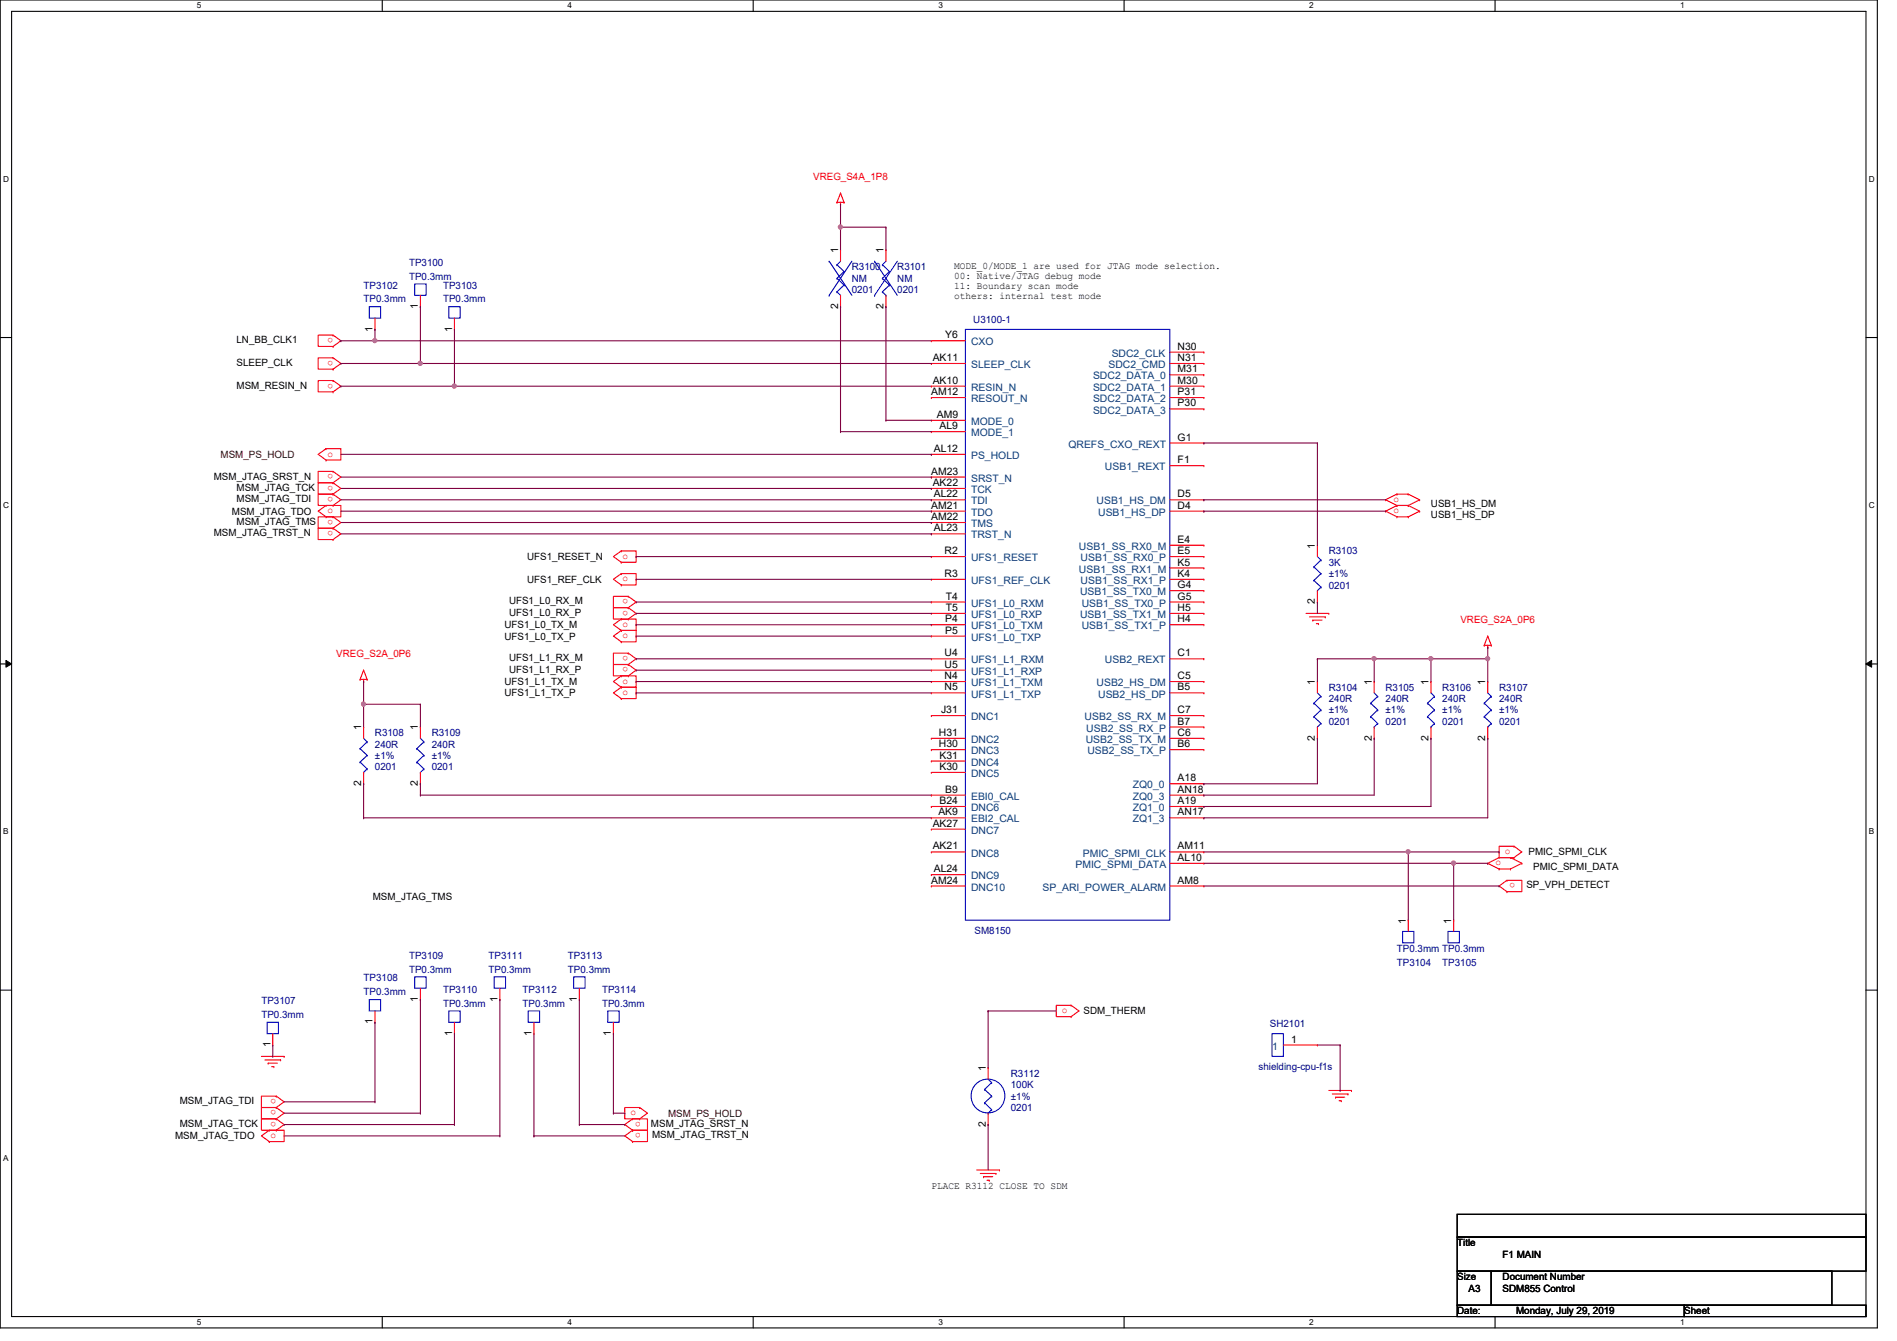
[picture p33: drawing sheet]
<svg xmlns="http://www.w3.org/2000/svg" width="297mm" height="210mm" viewBox="0 0 297 210" stroke-linecap="round" stroke-linejoin="round" font-family="sans-serif">
<defs><g id="words">
<g font-size="1.6" fill="#f00">
<text x="127.3" y="28.1">VREG_S4A_1P8</text>
<text x="52.2" y="52.9" transform="rotate(180 52.2 52.9)">o</text>
<text x="52.2" y="56.5" transform="rotate(180 52.2 56.5)">o</text>
<text x="52.2" y="60" transform="rotate(180 52.2 60)">o</text>
<text x="51.3" y="71.5">o</text>
<text x="52.2" y="74.3" transform="rotate(180 52.2 74.3)">o</text>
<text x="52.2" y="76" transform="rotate(180 52.2 76)">o</text>
<text x="52.2" y="77.8" transform="rotate(180 52.2 77.8)">o</text>
<text x="51.3" y="80.3">o</text>
<text x="52.2" y="81.4" transform="rotate(180 52.2 81.4)">o</text>
<text x="52.2" y="83.1" transform="rotate(180 52.2 83.1)">o</text>
<text x="218.2" y="78.6">o</text>
<text x="218.2" y="80.3">o</text>
<text x="97.5" y="87.5">o</text>
<text x="97.5" y="91">o</text>
<text x="98.4" y="93.8" transform="rotate(180 98.4 93.8)">o</text>
<text x="98.4" y="95.6" transform="rotate(180 98.4 95.6)">o</text>
<text x="97.5" y="98.1">o</text>
<text x="97.5" y="99.9">o</text>
<text x="228.7" y="97.5">VREG_S2A_0P6</text>
<text x="52.7" y="102.8">VREG_S2A_0P6</text>
<text x="97.5" y="107">o</text>
<text x="98.4" y="102.7" transform="rotate(180 98.4 102.7)">o</text>
<text x="98.4" y="104.5" transform="rotate(180 98.4 104.5)">o</text>
<text x="97.5" y="108.8">o</text>
<text x="234.2" y="135.5">o</text>
<text x="235.6" y="133.7">o</text>
<text x="237.2" y="138.3" transform="rotate(180 237.2 138.3)">o</text>
<text x="166.3" y="158.6">o</text>
<text x="43.3" y="172" transform="rotate(180 43.3 172)">o</text>
<text x="43.3" y="173.8" transform="rotate(180 43.3 173.8)">o</text>
<text x="42.4" y="178.1">o</text>
<text x="43.3" y="175.6" transform="rotate(180 43.3 175.6)">o</text>
<text x="98.7" y="174.6">o</text>
<text x="100.3" y="175.6" transform="rotate(180 100.3 175.6)">o</text>
<text x="100.3" y="177.4" transform="rotate(180 100.3 177.4)">o</text>
</g>
<g font-size="1.6" fill="#00007f">
<text x="64" y="41.6">TP3100</text>
<text x="56.9" y="45.2">TP3102</text>
<text x="56.9" y="47.3">TP0.3mm</text>
<text x="64" y="43.8">TP0.3mm</text>
<text x="69.4" y="45.2">TP3103</text>
<text x="69.4" y="47.3">TP0.3mm</text>
<text x="133.4" y="42.3">R3100</text>
<text x="133.4" y="44.1">NM</text>
<text x="133.4" y="45.9">0201</text>
<text x="140.5" y="42.3">R3101</text>
<text x="140.5" y="44.1">NM</text>
<text x="140.5" y="45.9">0201</text>
<text x="152.4" y="50.5">U3100-1</text>
<text x="208.1" y="86.8">R3103</text>
<text x="208.1" y="88.6">3K</text>
<text x="208.1" y="90.3">±1%</text>
<text x="208.1" y="92.1">0201</text>
<text x="208.1" y="108.1">R3104</text>
<text x="208.1" y="109.9">240R</text>
<text x="208.1" y="111.7">±1%</text>
<text x="208.1" y="113.5">0201</text>
<text x="217" y="108.1">R3105</text>
<text x="217" y="109.9">240R</text>
<text x="217" y="111.7">±1%</text>
<text x="217" y="113.5">0201</text>
<text x="225.8" y="108.1">R3106</text>
<text x="225.8" y="109.9">240R</text>
<text x="225.8" y="111.7">±1%</text>
<text x="225.8" y="113.5">0201</text>
<text x="234.7" y="108.1">R3107</text>
<text x="234.7" y="109.9">240R</text>
<text x="234.7" y="111.7">±1%</text>
<text x="234.7" y="113.5">0201</text>
<text x="58.7" y="115.2">R3108</text>
<text x="58.7" y="117">240R</text>
<text x="58.7" y="118.8">±1%</text>
<text x="67.6" y="115.2">R3109</text>
<text x="67.6" y="117">240R</text>
<text x="67.6" y="118.8">±1%</text>
<text x="58.7" y="120.6">0201</text>
<text x="67.6" y="120.6">0201</text>
<text x="152.6" y="146.2">SM8150</text>
<text x="218.7" y="149">TP0.3mm TP0.3mm</text>
<text x="56.9" y="153.6">TP3108</text>
<text x="56.9" y="155.8">TP0.3mm</text>
<text x="64" y="150.1">TP3109</text>
<text x="64" y="152.2">TP0.3mm</text>
<text x="69.4" y="155.4">TP3110</text>
<text x="76.5" y="150.1">TP3111</text>
<text x="76.5" y="152.2">TP0.3mm</text>
<text x="81.8" y="155.4">TP3112</text>
<text x="88.9" y="150.1">TP3113</text>
<text x="88.9" y="152.2">TP0.3mm</text>
<text x="94.3" y="155.4">TP3114</text>
<text x="218.7" y="151.1">TP3104</text>
<text x="225.8" y="151.1">TP3105</text>
<text x="40.9" y="157.2">TP3107</text>
<text x="40.9" y="159.3">TP0.3mm</text>
<text x="69.4" y="157.6">TP0.3mm</text>
<text x="81.8" y="157.6">TP0.3mm</text>
<text x="94.3" y="157.6">TP0.3mm</text>
<text x="198.8" y="160.7">SH2101</text>
<text x="197.1" y="167.5">shielding-cpu-f1s</text>
<text x="158.3" y="168.6">R3112</text>
<text x="158.3" y="170.3">100K</text>
<text x="158.3" y="172.1">±1%</text>
<text x="158.3" y="173.9">0201</text>
</g>
<g font-size="1.6">
<text x="131.2" y="39.7" transform="rotate(-90 131.2 39.7)">1</text>
<text x="138.3" y="39.7" transform="rotate(-90 138.3 39.7)">1</text>
<text x="149.4" y="42.1">MODE_0/MODE_1 are used for JTAG mode selection.</text>
<text x="149.4" y="43.7">00: Native/JTAG debug mode</text>
<text x="149.4" y="45.3">11: Boundary scan mode</text>
<text x="149.4" y="46.8">others: internal test mode</text>
<text x="37" y="53.7">LN_BB_CLK1</text>
<text x="58.3" y="51.9" transform="rotate(-90 58.3 51.9)">1</text>
<text x="65.4" y="48.3" transform="rotate(-90 65.4 48.3)">1</text>
<text x="70.8" y="51.9" transform="rotate(-90 70.8 51.9)">1</text>
<text x="131.2" y="48.3" transform="rotate(-90 131.2 48.3)">2</text>
<text x="138.3" y="48.3" transform="rotate(-90 138.3 48.3)">2</text>
<text x="148" y="53">Y6</text>
<text x="37" y="57.3">SLEEP_CLK</text>
<text x="146" y="56.5">AK11</text>
<text x="184.4" y="56.5">N31</text>
<text x="184.4" y="58.3">M31</text>
<text x="184.4" y="54.7">N30</text>
<text x="37" y="60.8">MSM_RESIN_N</text>
<text x="145.8" y="61.8">AM12</text>
<text x="146" y="60.1">AK10</text>
<text x="146.7" y="65.4">AM9</text>
<text x="184.4" y="63.6">P30</text>
<text x="184.4" y="61.8">P31</text>
<text x="184.4" y="60.1">M30</text>
<text x="146.2" y="70.7">AL12</text>
<text x="147.1" y="67.2">AL9</text>
<text x="184.4" y="69">G1</text>
<text x="33.5" y="75.1">MSM_JTAG_SRST_N</text>
<text x="37" y="76.8">MSM_JTAG_TCK</text>
<text x="145.8" y="74.3">AM23</text>
<text x="146" y="76.1">AK22</text>
<text x="146.2" y="77.9">AL22</text>
<text x="184.4" y="77.9">D5</text>
<text x="184.4" y="72.5">F1</text>
<text x="33.5" y="83.9">MSM_JTAG_TRST_N</text>
<text x="36.3" y="80.6">MSM_JTAG_TDO</text>
<text x="37" y="78.6">MSM_JTAG_TDI</text>
<text x="37" y="82.2">MSM_JTAG_TMS</text>
<text x="145.8" y="79.6">AM21</text>
<text x="145.8" y="81.4">AM22</text>
<text x="146.2" y="83.2">AL23</text>
<text x="184.4" y="79.6">D4</text>
<text x="224.1" y="79.3">USB1_HS_DM</text>
<text x="224.1" y="81.1">USB1_HS_DP</text>
<text x="82.5" y="87.7">UFS1_RESET_N</text>
<text x="147.9" y="86.7">R2</text>
<text x="184.4" y="86.7">E5</text>
<text x="184.4" y="85">E4</text>
<text x="184.4" y="88.5">K5</text>
<text x="205.9" y="85.9" transform="rotate(-90 205.9 85.9)">1</text>
<text x="79.7" y="94.6">UFS1_L0_RX_M</text>
<text x="82.5" y="91.2">UFS1_REF_CLK</text>
<text x="147.9" y="90.3">R3</text>
<text x="148.1" y="93.9">T4</text>
<text x="148.1" y="95.6">T5</text>
<text x="184.4" y="92.1">G4</text>
<text x="184.4" y="95.6">H5</text>
<text x="184.4" y="90.3">K4</text>
<text x="184.4" y="93.9">G5</text>
<text x="205.9" y="94.6" transform="rotate(-90 205.9 94.6)">2</text>
<text x="79" y="98.3">UFS1_L0_TX_M</text>
<text x="79" y="100.1">UFS1_L0_TX_P</text>
<text x="79.7" y="96.4">UFS1_L0_RX_P</text>
<text x="148" y="97.4">P4</text>
<text x="148" y="99.2">P5</text>
<text x="184.4" y="97.4">H4</text>
<text x="79" y="107.2">UFS1_L1_TX_M</text>
<text x="79.7" y="103.5">UFS1_L1_RX_M</text>
<text x="79.7" y="105.3">UFS1_L1_RX_P</text>
<text x="147.9" y="102.7">U4</text>
<text x="147.9" y="104.5">U5</text>
<text x="147.9" y="106.3">N4</text>
<text x="184.4" y="106.3">C5</text>
<text x="184.4" y="102.7">C1</text>
<text x="205.9" y="107.2" transform="rotate(-90 205.9 107.2)">1</text>
<text x="214.8" y="107.2" transform="rotate(-90 214.8 107.2)">1</text>
<text x="223.7" y="107.2" transform="rotate(-90 223.7 107.2)">1</text>
<text x="232.6" y="107.2" transform="rotate(-90 232.6 107.2)">1</text>
<text x="79" y="109">UFS1_L1_TX_P</text>
<text x="147.4" y="111.6">J31</text>
<text x="147.9" y="108.1">N5</text>
<text x="184.4" y="111.6">C7</text>
<text x="184.4" y="113.4">B7</text>
<text x="184.4" y="108.1">B5</text>
<text x="56.6" y="114.3" transform="rotate(-90 56.6 114.3)">1</text>
<text x="65.4" y="114.3" transform="rotate(-90 65.4 114.3)">1</text>
<text x="147" y="115.2">H31</text>
<text x="147" y="117">H30</text>
<text x="147.1" y="118.7">K31</text>
<text x="184.4" y="117">B6</text>
<text x="184.4" y="115.2">C6</text>
<text x="205.9" y="115.9" transform="rotate(-90 205.9 115.9)">2</text>
<text x="214.8" y="115.9" transform="rotate(-90 214.8 115.9)">2</text>
<text x="223.7" y="115.9" transform="rotate(-90 223.7 115.9)">2</text>
<text x="232.6" y="115.9" transform="rotate(-90 232.6 115.9)">2</text>
<text x="56.6" y="123" transform="rotate(-90 56.6 123)">2</text>
<text x="65.4" y="123" transform="rotate(-90 65.4 123)">2</text>
<text x="147.1" y="120.5">K30</text>
<text x="147.1" y="125.9">B24</text>
<text x="148" y="124.1">B9</text>
<text x="184.4" y="122.3">A18</text>
<text x="184.4" y="124.1">AN18</text>
<text x="184.4" y="125.9">A19</text>
<text x="146" y="129.4">AK27</text>
<text x="146.9" y="127.6">AK9</text>
<text x="184.4" y="127.6">AN17</text>
<text x="146" y="133">AK21</text>
<text x="146.2" y="136.5">AL24</text>
<text x="184.4" y="133">AM11</text>
<text x="184.4" y="134.7">AL10</text>
<text x="239.3" y="133.9">PMIC_SPMI_CLK</text>
<text x="240.1" y="136.2">PMIC_SPMI_DATA</text>
<text x="58.4" y="140.8">MSM_JTAG_TMS</text>
<text x="145.8" y="138.3">AM24</text>
<text x="184.4" y="138.3">AM8</text>
<text x="239" y="139.1">SP_VPH_DETECT</text>
<text x="220.1" y="144.6" transform="rotate(-90 220.1 144.6)">1</text>
<text x="227.2" y="144.6" transform="rotate(-90 227.2 144.6)">1</text>
<text x="58.3" y="160.4" transform="rotate(-90 58.3 160.4)">1</text>
<text x="65.4" y="156.8" transform="rotate(-90 65.4 156.8)">1</text>
<text x="77.9" y="156.8" transform="rotate(-90 77.9 156.8)">1</text>
<text x="90.3" y="156.8" transform="rotate(-90 90.3 156.8)">1</text>
<text x="169.7" y="158.8">SDM_THERM</text>
<text x="42.3" y="163.9" transform="rotate(-90 42.3 163.9)">1</text>
<text x="70.8" y="162.1" transform="rotate(-90 70.8 162.1)">1</text>
<text x="83.2" y="162.1" transform="rotate(-90 83.2 162.1)">1</text>
<text x="95.7" y="162.1" transform="rotate(-90 95.7 162.1)">1</text>
<text x="154.3" y="167.7" transform="rotate(-90 154.3 167.7)">1</text>
<text x="202.2" y="163.2">1</text>
<text x="28.1" y="172.8">MSM_JTAG_TDI</text>
<text x="27.4" y="178.4">MSM_JTAG_TDO</text>
<text x="28.1" y="176.4">MSM_JTAG_TCK</text>
<text x="101.9" y="176.4">MSM_JTAG_SRST_N</text>
<text x="102.1" y="178.2">MSM_JTAG_TRST_N</text>
<text x="154.3" y="176.4" transform="rotate(-90 154.3 176.4)">2</text>
<text x="145.8" y="186.1">PLACE R3112 CLOSE TO SDM</text>
<text x="228.2" y="195.1">Title</text>
<text x="235.3" y="196.8">F1 MAIN</text>
<text x="228.2" y="200.4">Size</text>
<text x="230" y="202.2">A3</text>
<text x="235.3" y="200.4">Document Number</text>
<text x="235.3" y="202.2">SDM855 Control</text>
<text x="228.2" y="205.7">Date:</text>
<text x="237.4" y="205.7">Monday, July 29, 2019</text>
<text x="263.7" y="205.7">Sheet</text>
</g>
<g font-size="1.6" fill="#00407f">
<text x="152.1" y="54.1">CXO</text>
<text x="152.1" y="57.6">SLEEP_CLK</text>
<text x="171.2" y="59.4">SDC2_DATA_0</text>
<text x="173.6" y="57.6">SDC2_CMD</text>
<text x="174.1" y="55.8">SDC2_CLK</text>
<text x="152.1" y="61.2">RESIN_N</text>
<text x="152.1" y="62.9">RESOUT_N</text>
<text x="171.2" y="64.7">SDC2_DATA_3</text>
<text x="171.2" y="62.9">SDC2_DATA_2</text>
<text x="171.2" y="61.2">SDC2_DATA_1</text>
<text x="152.1" y="66.5">MODE_0</text>
<text x="152.1" y="68.3">MODE_1</text>
<text x="152.1" y="71.8">PS_HOLD</text>
<text x="167.3" y="70.1">QREFS_CXO_REXT</text>
<text x="152.1" y="75.4">SRST_N</text>
<text x="152.1" y="77.2">TCK</text>
<text x="173" y="73.6">USB1_REXT</text>
<text x="152.1" y="79">TDI</text>
<text x="152.1" y="80.7">TDO</text>
<text x="152.1" y="82.5">TMS</text>
<text x="171.7" y="79">USB1_HS_DM</text>
<text x="172" y="80.7">USB1_HS_DP</text>
<text x="152.1" y="84.3">TRST_N</text>
<text x="152.1" y="87.8">UFS1_RESET</text>
<text x="168.9" y="86.1">USB1_SS_RX0_M</text>
<text x="168.9" y="89.6">USB1_SS_RX1_M</text>
<text x="169.2" y="87.8">USB1_SS_RX0_P</text>
<text x="152.1" y="91.4">UFS1_REF_CLK</text>
<text x="152.1" y="95">UFS1_L0_RXM</text>
<text x="169.1" y="93.2">USB1_SS_TX0_M</text>
<text x="169.2" y="91.4">USB1_SS_RX1_P</text>
<text x="169.4" y="95">USB1_SS_TX0_P</text>
<text x="152.1" y="96.7">UFS1_L0_RXP</text>
<text x="152.1" y="98.5">UFS1_L0_TXM</text>
<text x="152.1" y="100.3">UFS1_L0_TXP</text>
<text x="169.1" y="96.7">USB1_SS_TX1_M</text>
<text x="169.4" y="98.5">USB1_SS_TX1_P</text>
<text x="152.1" y="103.8">UFS1_L1_RXM</text>
<text x="152.1" y="105.6">UFS1_L1_RXP</text>
<text x="152.1" y="107.4">UFS1_L1_TXM</text>
<text x="171.7" y="107.4">USB2_HS_DM</text>
<text x="173" y="103.8">USB2_REXT</text>
<text x="152.1" y="109.2">UFS1_L1_TXP</text>
<text x="152.1" y="112.7">DNC1</text>
<text x="169.8" y="112.7">USB2_SS_RX_M</text>
<text x="172" y="109.2">USB2_HS_DP</text>
<text x="152.1" y="116.3">DNC2</text>
<text x="152.1" y="118.1">DNC3</text>
<text x="152.1" y="119.8">DNC4</text>
<text x="170" y="116.3">USB2_SS_TX_M</text>
<text x="170.1" y="114.5">USB2_SS_RX_P</text>
<text x="170.3" y="118.1">USB2_SS_TX_P</text>
<text x="152.1" y="121.6">DNC5</text>
<text x="152.1" y="125.2">EBI0_CAL</text>
<text x="177.4" y="123.4">ZQ0_0</text>
<text x="177.4" y="125.2">ZQ0_3</text>
<text x="152.1" y="127">DNC6</text>
<text x="152.1" y="128.7">EBI2_CAL</text>
<text x="152.1" y="130.5">DNC7</text>
<text x="177.4" y="127">ZQ1_0</text>
<text x="177.4" y="128.7">ZQ1_3</text>
<text x="152.1" y="134.1">DNC8</text>
<text x="152.1" y="137.6">DNC9</text>
<text x="168.4" y="135.8">PMIC_SPMI_DATA</text>
<text x="169.5" y="134.1">PMIC_SPMI_CLK</text>
<text x="152.1" y="139.4">DNC10</text>
<text x="163.2" y="139.4">SP_ARI_POWER_ALARM</text>
<text x="199.2" y="164.3">1</text>
</g>
<g font-size="1.6" fill="#400000">
<text x="34.5" y="71.7">MSM_PS_HOLD</text>
<text x="104.6" y="174.8">MSM_PS_HOLD</text>
</g>
<g font-size="1.3">
<text x="30.8" y="1.3">5</text>
<text x="88.9" y="1.3">4</text>
<text x="146.9" y="1.3">3</text>
<text x="205" y="1.3">2</text>
<text x="263.1" y="1.3">1</text>
<text x=".5" y="28.4">D</text>
<text x="292.6" y="28.4">D</text>
<text x=".5" y="79.5">C</text>
<text x="292.6" y="79.5">C</text>
<text x=".5" y="130.6">B</text>
<text x="292.6" y="130.6">B</text>
<text x=".5" y="181.7">A</text>
<text x="30.8" y="207.4">5</text>
<text x="88.9" y="207.4">4</text>
<text x="146.9" y="207.4">3</text>
<text x="205" y="207.4">2</text>
<text x="263.1" y="207.4">1</text>
</g>
</g></defs>
<path d="M0 0h294v207.9h-294zM1.8 1.8h290.4v204.3h-290.4z" fill="none" stroke="#000" stroke-width=".17"/>
<g fill="#fff">
<path d="M30.8 .2h.7v1.4h-.7z"/>
<path d="M30.8 206.2h.7v1.4h-.7z"/>
</g>
<path d="M59.9 0v1.8M59.9 206.1v1.8" fill="none" stroke="#000" stroke-width=".17"/>
<g fill="#fff">
<path d="M88.9 .2h.6v1.4h-.6z"/>
<path d="M88.9 206.2h.6v1.4h-.6z"/>
</g>
<path d="M117.9 0v1.8M117.9 206.1v1.8" fill="none" stroke="#000" stroke-width=".17"/>
<g fill="#fff">
<path d="M146.9 .2h.7v1.4h-.7z"/>
<path d="M146.9 206.2h.7v1.4h-.7z"/>
</g>
<path d="M176 0v1.8M176 206.1v1.8" fill="none" stroke="#000" stroke-width=".17"/>
<g fill="#fff">
<path d="M205 .2h.7v1.4h-.7z"/>
<path d="M205 206.2h.7v1.4h-.7z"/>
</g>
<path d="M234.1 0v1.8M234.1 206.1v1.8" fill="none" stroke="#000" stroke-width=".17"/>
<g fill="#fff">
<path d="M263.1 .2h.7v1.4h-.7z"/>
<path d="M263.1 206.2h.7v1.4h-.7z"/>
<path d="M.5 27.3h.9v1.4h-.9z"/>
<path d="M292.6 27.3h.9v1.4h-.9z"/>
<path d="M.5 78.4h.9v1.4h-.9z"/>
<path d="M292.6 78.4h.9v1.4h-.9z"/>
</g>
<path d="M0 52.8h1.8M292.2 52.8h1.8" fill="none" stroke="#000" stroke-width=".17"/>
<g fill="#fff">
<path d="M.5 129.5h.8v1.4h-.8z"/>
<path d="M292.6 129.5h.9v1.4h-.9z"/>
</g>
<path d="M0 103.9h1.8M292.2 103.9h1.8" fill="none" stroke="#000" stroke-width=".17"/>
<path d="M.9 103.4l.9 .5-.9 .5zM292.2 103.9l.9-.5v1z" fill="#000"/>
<path d="M.9 103.4l.9 .5-.9 .5zM292.2 103.9l.9-.5v1z" fill="none" stroke="#000" stroke-width=".16"/>
<path d="M.5 180.5h.8v1.4h-.8z" fill="#fff"/>
<path d="M0 155h1.8M292.2 155h1.8M228.2 190.1h64v3.5h-64zM228.2 193.6h64v5.4h-64zM228.2 199h5.3v5.3h-5.3zM233.5 199h53.3v5.3h-53.3zM228.2 204.3h35.5v1.8h-35.5zM263.7 204.3h28.5v1.8h-28.5z" fill="none" stroke="#000" stroke-width=".17"/>
<g fill="none" stroke="#f00" stroke-width=".17">
<path d="M131.1 31.7h.1M131.1 31.7h1.1M131.6 32h.1M131.6 30.2h.1M131.6 39.1h.1M131.6 31.7v.3M131.6 39.1v1.8M131.6 30.2l.6 1.5M131.6 30.2l-.5 1.5M132.2 31.7h.1M138.7 39.1h.1M138.7 39.1v1.8"/>
<path d="M52.2 54.2h.1M52.2 52.5h.1M52.2 52.5h-2.4v1.7h2.4M52.2 57.8h.1M52.2 56h.1M52.2 56h-2.4v1.8h2.4M52.2 59.6h.1M52.2 59.6h-2.4v1.7h2.4M52.2 52.5l1.2 .8-1.2 .9M52.2 56l1.2 .9-1.2 .9M52.2 59.6l1.2 .9-1.2 .8M58.7 51.6h.1"/>
<path d="M58.7 49.8v1.8M65.8 48h.1M65.8 46.2v1.8M71.2 51.6h.1M71.2 49.8v1.8M131.6 48h.1M131.6 46.2v1.8M138.7 48h.1M138.7 46.2v1.8M145.8 53.3h.1M145.8 56.9h.1M145.8 53.3h5.4"/>
<path d="M145.8 56.9h5.4M183.2 56.9h5.3M183.2 58.7h5.3M183.2 55.1h5.3M188.5 56.9h.1M188.5 58.7h.1M188.5 55.1h.1M51.1 70.2h.1M51.1 72h.1M51.1 70.2h2.3v1.8h-2.3M51.1 79.1h.1M51.1 79.1h2.3v1.8h-2.3"/>
<path d="M51.1 70.2l-1.3 .9 1.3 .9M51.1 79.1l-1.3 .9 1.3 .9M52.2 61.3h.1M52.2 75.6h.1M52.2 73.8h.1M52.2 73.8h-2.4v1.8h2.4M52.2 77.3h.1M52.2 75.6h-2.4v1.7h2.4M52.2 79.1h.1M52.2 77.3h-2.4v1.8h2.4M52.2 73.8l1.2 .9-1.2 .9M52.2 75.6l1.2 .9-1.2 .8"/>
<path d="M52.2 77.3l1.2 .9-1.2 .9M145.8 60.5h.1M145.8 62.2h.1M145.8 65.8h.1M145.8 67.6h.1M145.8 71.1h.1M145.8 74.7h.1M145.8 76.5h.1M145.8 78.2h.1M145.8 60.5h5.4M145.8 62.2h5.4M145.8 65.8h5.4"/>
<path d="M145.8 67.6h5.4M145.8 71.1h5.4M145.8 74.7h5.4M145.8 76.5h5.4M145.8 78.2h5.4M183.2 60.5h5.3M183.2 62.2h5.3M183.2 78.2h5.3M183.2 69.3h5.3M183.2 64h5.3M183.2 72.9h5.3M188.5 69.3h.1"/>
<path d="M188.5 64h.1M188.5 62.2h.1M188.5 60.5h.1M188.5 72.9h.1M188.5 78.2h.1M217 78.2h.1M217 78.2l1.7 .9M218.7 77.3h.1M218.7 79.1h.1M218.7 77.3l-1.7 .9M218.7 77.3h1.8M218.7 79.1h1.8"/>
<path d="M218.7 79.1l-1.7 .9M220.5 77.3h.1M220.5 79.1h.1M220.5 77.3l1.8 .9M220.5 79.1l1.8 .9M222.3 78.2h.1M222.3 78.2l-1.8 .9M51.1 80.9h.1M52.2 82.7h.1M52.2 80.9h.1M52.2 80.9h-2.4v1.8h2.4M52.2 84.5h.1"/>
<path d="M52.2 82.7h-2.4v1.8h2.4M52.2 80.9l1.2 .9-1.2 .9M52.2 82.7l1.2 .9-1.2 .9M97.3 86.2h.1M97.3 88h.1M97.3 86.2h2.3v1.8h-2.3M97.3 89.8h.1M97.3 91.6h.1M97.3 89.8h2.3v1.8h-2.3M97.3 96.9h.1M97.3 98.7h.1M97.3 96.9h2.3v1.8h-2.3"/>
<path d="M97.3 98.7h2.3v1.8h-2.3M97.3 86.2l-1.2 .9 1.2 .9M97.3 89.8l-1.2 .9 1.2 .9M97.3 96.9l-1.2 .9 1.2 .9M97.3 98.7l-1.2 .9 1.2 .9M98.4 95.1h.1M98.4 93.3h.1M98.4 93.3h-2.3v1.8h2.3M98.4 96.9h.1M98.4 95.1h-2.3v1.8h2.3M98.4 93.3l1.2 .9-1.2 .9M98.4 95.1l1.2 .9-1.2 .9"/>
<path d="M145.8 80h.1M145.8 81.8h.1M145.8 83.6h.1M145.8 87.1h.1M145.8 90.7h.1M145.8 94.2h.1M145.8 96h.1M145.8 97.8h.1M145.8 99.6h.1M145.8 96h5.4M145.8 80h5.4M145.8 81.8h5.4"/>
<path d="M145.8 83.6h5.4M145.8 87.1h5.4M145.8 90.7h5.4M145.8 94.2h5.4M145.8 97.8h5.4M145.8 99.6h5.4M183.2 96h5.3M183.2 80h5.3M183.2 87.1h5.3M183.2 90.7h5.3M183.2 94.2h5.3M183.2 97.8h5.3"/>
<path d="M183.2 85.3h5.3M183.2 88.9h5.3M183.2 92.5h5.3M188.5 80h.1M188.5 85.3h.1M188.5 87.1h.1M188.5 88.9h.1M188.5 90.7h.1M188.5 92.5h.1M188.5 94.2h.1M188.5 96h.1M188.5 97.8h.1"/>
<path d="M204.5 96h3.6M205.1 96.6h2.4M205.6 97.1h.1M205.6 97.1h1.4M206.1 97.6h.4M206.3 85.3h.1M206.3 94.2h.1M206.3 85.3v1.8M206.3 92.5v1.7M206.5 97.6h.1M207.5 96.6h.1M208.1 96h.1"/>
<path d="M217 80h.1M217 80l1.7 .9M218.7 80.9h.1M218.7 80.9h1.8M220.5 80.9h.1M222.3 80h.1M222.3 80l-1.8 .9M233 99.6h.1M233 99.6l.5 1.4M233 99.6l-.6 1.4M56.4 106.3h.1M56.4 106.3h1.1"/>
<path d="M56.9 106.7h.1M56.9 104.9h.1M56.9 113.8h.1M56.9 106.3v.4M56.9 113.8v1.8M56.9 104.9l.6 1.4M56.9 104.9l-.5 1.4M57.5 106.3h.1M65.8 113.8h.1M65.8 113.8v1.8M97.3 100.5h.1M97.3 105.8h.1"/>
<path d="M97.3 107.6h.1M97.3 105.8h2.3v1.8h-2.3M97.3 109.3h.1M97.3 107.6h2.3v1.7h-2.3M97.3 105.8l-1.2 .9 1.2 .9M97.3 107.6l-1.2 .9 1.2 .8M98.4 104h.1M98.4 102.2h.1M98.4 102.2h-2.3v1.8h2.3M98.4 105.8h.1M98.4 104h-2.3v1.8h2.3M98.4 102.2l1.2 .9-1.2 .9"/>
<path d="M98.4 104l1.2 .9-1.2 .9M145.8 103.1h.1M145.8 104.9h.1M145.8 106.7h.1M145.8 108.5h.1M145.8 112h.1M145.8 115.6h.1M145.8 117.3h.1M145.8 119.1h.1M145.8 103.1h5.4M145.8 104.9h5.4M145.8 106.7h5.4"/>
<path d="M145.8 108.5h5.4M145.8 112h5.4M145.8 115.6h5.4M145.8 117.3h5.4M145.8 119.1h5.4M183.2 103.1h5.3M183.2 106.7h5.3M183.2 108.5h5.3M183.2 112h5.3M183.2 115.6h5.3M183.2 117.3h5.3M183.2 113.8h5.3"/>
<path d="M188.5 103.1h.1M188.5 106.7h.1M188.5 108.5h.1M188.5 112h.1M188.5 113.8h.1M188.5 115.6h.1M188.5 117.3h.1M206.3 106.7h.1M206.3 115.6h.1M206.3 106.7v1.8M206.3 113.8v1.8M215.2 106.7h.1"/>
<path d="M215.2 115.6h.1M215.2 106.7v1.8M215.2 113.8v1.8M224.1 106.7h.1M224.1 115.6h.1M224.1 106.7v1.8M224.1 113.8v1.8M232.4 101h.1M232.4 101h1.1M233 101.3h.1M233 106.7h.1M233 115.6h.1"/>
<path d="M233 101v.3M233 106.7v1.8M233 113.8v1.8M233.5 101h.1M56.9 122.7h.1M56.9 120.9v1.8M65.8 122.7h.1M65.8 120.9v1.8M145.8 120.9h.1M145.8 124.5h.1M145.8 126.2h.1M145.8 128h.1"/>
<path d="M145.8 129.8h.1M145.8 133.3h.1M145.8 136.9h.1M145.8 138.7h.1M145.8 120.9h5.4M145.8 124.5h5.4M145.8 126.2h5.4M145.8 128h5.4M145.8 129.8h5.4M145.8 133.3h5.4M145.8 136.9h5.4M145.8 138.7h5.4"/>
<path d="M183.2 124.5h5.3M183.2 126.2h5.3M183.2 128h5.3M183.2 133.3h5.3M183.2 138.7h5.3M183.2 122.7h5.3M183.2 135.1h5.3M188.5 122.7h.1M188.5 124.5h.1M188.5 126.2h.1M188.5 128h.1M188.5 133.3h.1"/>
<path d="M188.5 135.1h.1M188.5 138.7h.1M233 135.1h.1M233 135.1l1.7 .9M234.7 134.2h.1M234.7 136h.1M234.7 134.2l-1.7 .9M234.7 134.2h1.8M234.7 136h1.8M236 139.6h.1M236 137.8h.1M236 137.8h2.3v1.8h-2.3"/>
<path d="M236 137.8l-1.3 .9 1.3 .9M236.5 134.2h.1M236.5 136h.1M236.5 134.2l1.8 .9M237.1 132.5h.1M237.1 134.2h.1M237.1 132.5h-2.4v1.7h2.4M237.1 132.5l1.2 .8-1.2 .9M238.3 135.1h.1M238.3 135.1l-1.8 .9M58.7 158.2v1.8M65.8 156.5h.1"/>
<path d="M65.8 154.7v1.8M78.3 156.5h.1M78.3 154.7v1.8M90.7 156.5h.1M90.7 154.7v1.8M167.7 157.4h.1M167.7 159.1h.1M167.7 157.4h-2.3v1.7h2.3M167.7 157.4l1.2 .8-1.2 .9M220.5 144h.1M220.5 144v1.8M227.6 144h.1"/>
<path d="M227.6 144v1.8M40.9 165.4h3.6M41.5 165.9h2.4M42 166.4h.1M42 166.4h1.4M42.2 176.9h.1M42.2 178.7h.1M42.2 176.9h2.3v1.8h-2.3M42.2 176.9l-1.3 .9 1.3 .9M42.5 167h.4M42.7 163.6h.1M42.7 161.8v1.8"/>
<path d="M42.9 167h.1M43.3 176.9h.1M43.3 175.1h.1M43.3 175.1h-2.4v1.8h2.4M43.3 173.4h.1M43.3 171.6h.1M43.3 171.6h-2.4v1.8h2.4M43.3 173.4h-2.4v1.7h2.4M43.3 175.1l1.2 .9-1.2 .9M43.3 171.6l1.2 .9-1.2 .9M43.3 173.4l1.2 .8-1.2 .9M43.9 165.9h.1"/>
<path d="M44.5 165.4h.1M58.7 160h.1M71.2 161.8h.1M71.2 160v1.8M83.6 161.8h.1M83.6 160v1.8M96.1 161.8h.1M96.1 160v1.8M99.1 176.9h.1M99.1 175.1h.1M99.1 175.1h2.3v1.8h-2.3M99.1 178.7h.1"/>
<path d="M99.1 176.9h2.3v1.8h-2.3M99.1 175.1l-1.3 .9 1.3 .9M99.1 176.9l-1.3 .9 1.3 .9M100.2 173.4h.1M100.2 175.1h.1M100.2 173.4h-2.4v1.7h2.4M100.2 173.4l1.2 .8-1.2 .9M154.7 167.1h.1M154.7 176h.1M154.7 167.1v1.8M154.7 174.2v1.8M201 163.6h5.3"/>
<path d="M206.3 163.6h.1M208.1 170.7h3.5M208.6 171.2h2.5M209.1 171.7h.1M209.1 171.7h1.5M209.7 172.3h.3M210 172.3h.1M211.1 171.2h.1M211.6 170.7h.1M152.9 183.1h3.6M153.5 183.7h2.5M154 184.2h.1"/>
<path d="M154 184.2h1.4M154.6 184.7h.3M154.9 184.7h.1M156 183.7h.1M156.5 183.1h.1"/>
</g>
<g fill="none" stroke="#00f" stroke-width=".17">
<path d="M57.8 48h1.8v1.8h-1.8zM64.9 44.4h1.8v1.8h-1.8zM70.3 48h1.7v1.8h-1.7zM129.8 40.9h.1M129.8 46.2h.1M129.8 40.9l3.6 5.3M131.1 41.4h.1M131.1 43.6h.1M131.1 45.7h.1M131.1 41.4l1.1 1.1M131.1 43.6l1.1 1M131.1 45.7l.5 .5"/>
<path d="M131.6 46.2h.1M131.6 40.9l-.5 .5M132.2 42.5h.1M132.2 44.6h.1M132.2 42.5l-1.1 1.1M132.2 44.6l-1.1 1.1M133.4 40.9l-3.6 5.3M136.9 40.9h.1M136.9 46.2h.1M136.9 40.9l3.6 5.3M138.2 41.4h.1M138.2 43.6h.1"/>
<path d="M138.2 45.7h.1M138.2 41.4l1.1 1.1M138.2 43.6l1.1 1M138.2 45.7l.5 .5M138.7 46.2h.1M138.7 40.9l-.5 .5M139.3 42.5h.1M139.3 44.6h.1M139.3 42.5l-1.1 1.1M139.3 44.6l-1.1 1.1M140.5 40.9l-3.6 5.3M151.2 51.6h32v92.4h-32z"/>
<path d="M205.7 88.7h.1M205.7 90.8h.1M205.7 88.7l1.1 1.1M205.7 90.8l1.1 1.1M206.3 92.5h.1M206.3 87.1l.5 .6M206.8 87.7h.1M206.8 89.8h.1M206.8 91.9h.1M206.8 87.7l-1.1 1M206.8 89.8l-1.1 1M206.8 91.9l-.5 .6"/>
<path d="M56.4 117.2h.1M56.4 119.3h.1M56.4 117.2l1.1 1M56.4 119.3l1.1 1.1M56.9 115.6l.6 .5M57.5 116.1h.1M57.5 118.2h.1M57.5 116.1l-1.1 1.1M57.5 118.2l-1.1 1.1M65.3 117.2h.1M65.3 119.3h.1M65.3 117.2l1.1 1"/>
<path d="M65.3 119.3l1.1 1.1M65.8 115.6l.6 .5M66.4 116.1h.1M66.4 118.2h.1M66.4 116.1l-1.1 1.1M66.4 118.2l-1.1 1.1M205.7 110.1h.1M205.7 112.2h.1M205.7 110.1l1.1 1M205.7 112.2l1.1 1M206.3 113.8h.1M206.3 108.5l.5 .5"/>
<path d="M206.8 109h.1M206.8 111.1h.1M206.8 113.2h.1M206.8 109l-1.1 1.1M206.8 111.1l-1.1 1.1M206.8 113.2l-.5 .6M214.6 110.1h.1M214.6 112.2h.1M214.6 110.1l1.1 1M214.6 112.2l1.1 1M215.2 113.8h.1M215.2 108.5l.5 .5"/>
<path d="M215.7 109h.1M215.7 111.1h.1M215.7 113.2h.1M215.7 109l-1.1 1.1M215.7 111.1l-1.1 1.1M215.7 113.2l-.5 .6M223.5 110.1h.1M223.5 112.2h.1M223.5 110.1l1.1 1M223.5 112.2l1.1 1M224.1 113.8h.1M224.1 108.5l.5 .5"/>
<path d="M224.6 109h.1M224.6 111.1h.1M224.6 113.2h.1M224.6 109l-1.1 1.1M224.6 111.1l-1.1 1.1M224.6 113.2l-.5 .6M232.4 110.1h.1M232.4 112.2h.1M232.4 110.1l1.1 1M232.4 112.2l1.1 1M233 113.8h.1M233 108.5l.5 .5"/>
<path d="M233.5 109h.1M233.5 111.1h.1M233.5 113.2h.1M233.5 109l-1.1 1.1M233.5 111.1l-1.1 1.1M233.5 113.2l-.5 .6M56.9 120.9h.1M57.5 120.4h.1M57.5 120.4l-.6 .5M65.8 120.9h.1M66.4 120.4h.1M66.4 120.4l-.6 .5"/>
<path d="M57.8 156.5h1.8v1.7h-1.8zM64.9 152.9h1.8v1.8h-1.8zM70.3 158.2h1.7v1.8h-1.7zM77.4 152.9h1.8v1.8h-1.8zM82.7 158.2h1.8v1.8h-1.8zM89.8 152.9h1.8v1.8h-1.8zM95.2 158.2h1.7v1.8h-1.7zM219.6 145.8h1.8v1.8h-1.8zM226.7 145.8h1.8v1.8h-1.8zM41.8 160h1.8v1.8h-1.8zM154.2 170.5h.1M154.2 172.6h.1"/>
<path d="M154.2 170.5l1.1 1.1M154.2 172.6l1.1 1.1M154.7 174.2h.1M154.7 168.9l.6 .6M155.3 169.5h.1M155.3 171.6h.1M155.3 173.7h.1M155.3 169.5l-1.1 1M155.3 171.6l-1.1 1M155.3 173.7l-.6 .5M199.2 161.8h1.8v3.6h-1.8z"/>
<circle cx="154.7" cy="171.6" r="2.65"/>
</g>
<path d="M53.4 53.3h.1M53.4 53.3h5.3M65.8 48h.1M65.8 56.9h.1M65.8 48v8.9M65.8 56.9h80" fill="none" stroke="#7f0040" stroke-width=".17"/>
<circle cx="65.8" cy="56.9" r=".32" fill="#f0f"/>
<circle cx="65.8" cy="56.9" r=".32" fill="none" stroke="#f0f" stroke-width=".17"/>
<g fill="none" stroke="#7f0040" stroke-width=".17">
<path d="M53.4 56.9h.1M53.4 56.9h12.4M53.4 60.5h.1M53.4 60.5h17.8M56.9 110.2h.1M56.9 110.2v3.6M65.8 110.2h.1M65.8 110.2v3.6M56.9 128h.1M56.9 122.7h.1M56.9 128h88.9M56.9 122.7v5.3"/>
<path d="M65.8 124.5h.1M65.8 122.7h.1M65.8 124.5h80M65.8 122.7v1.8"/>
</g>
<circle cx="56.9" cy="110.2" r=".32" fill="#f0f"/>
<circle cx="56.9" cy="110.2" r=".32" fill="none" stroke="#f0f" stroke-width=".17"/>
<path d="M131.6 32h.1M131.6 35.6h.1M131.6 32v7.1M131.6 35.6h7.1M138.7 35.6h.1M138.7 35.6v3.5M56.9 110.2h.1M56.9 106.7h.1M56.9 110.2h8.9M56.9 106.7v3.5" fill="none" stroke="#7f0040" stroke-width=".17"/>
<circle cx="131.6" cy="35.5" r=".32" fill="#f0f"/>
<circle cx="131.6" cy="35.5" r=".32" fill="none" stroke="#f0f" stroke-width=".17"/>
<g fill="none" stroke="#7f0040" stroke-width=".17">
<path d="M131.6 48h.1M131.6 48v19.6M138.7 48h.1M138.7 48v17.8M131.6 67.6h.1M131.6 67.6h14.2M138.7 65.8h.1M138.7 65.8h7.1M188.5 69.3h.1M188.5 78.2h.1M188.5 69.3h17.8M188.5 78.2h28.5"/>
<path d="M206.3 69.3h.1M206.3 69.3v16M188.5 80h.1M188.5 80h28.5M206.3 94.2h.1M206.3 94.2v1.8M188.5 138.7h46.2M188.5 135.1h39.1M227.6 135.1h.1M234.7 138.7h.1"/>
</g>
<circle cx="227.6" cy="135.1" r=".32" fill="#f0f"/>
<circle cx="227.6" cy="135.1" r=".32" fill="none" stroke="#f0f" stroke-width=".17"/>
<g fill="none" stroke="#7f0040" stroke-width=".17">
<path d="M71.2 51.6h.1M71.2 51.6v8.9M53.4 74.7h92.4M53.4 76.5h92.4M53.4 78.2h92.4M53.4 71.1h92.4M71.2 60.5h.1M71.2 60.5h74.6M145.8 74.7h.1M145.8 76.5h.1M145.8 78.2h.1M145.8 71.1h.1"/>
<path d="M53.4 80h92.4M53.4 81.8h92.4M53.4 83.6h92.4M145.8 80h.1M145.8 81.8h.1M145.8 83.6h.1M188.5 133.3h32M220.5 133.3h.1"/>
</g>
<circle cx="71.1" cy="60.4" r=".32" fill="#f0f"/>
<circle cx="71.1" cy="60.4" r=".32" fill="none" stroke="#f0f" stroke-width=".17"/>
<g fill="none" stroke="#7f0040" stroke-width=".17">
<path d="M99.6 87.1h.1M99.6 90.7h.1M99.6 94.2h.1M99.6 96h.1M99.6 97.8h.1M99.6 99.6h.1M99.6 87.1h46.2M99.6 90.7h46.2M99.6 94.2h46.2M99.6 96h46.2M99.6 97.8h46.2M99.6 99.6h46.2"/>
<path d="M99.6 103.1h.1M99.6 104.9h.1M99.6 106.7h.1M99.6 108.5h.1M99.6 103.1h46.2M99.6 104.9h46.2M99.6 106.7h46.2M99.6 108.5h46.2M206.3 115.6h.1M206.3 103.1h.1M206.3 103.1h8.9M206.3 115.6v7.1h-17.8"/>
<path d="M206.3 103.1v3.6M215.2 115.6h.1M215.2 115.6v8.9h-26.7M224.1 115.6h.1M224.1 115.6v10.6h-35.6M233 115.6h.1M233 103.1h.1M233 115.6v12.4h-44.5M233 103.1v3.6M188.5 122.7h.1M188.5 124.5h.1M188.5 126.2h.1"/>
<path d="M188.5 128h.1M154.7 158.2h.1M154.7 158.2v8.9M154.7 158.2h10.7M154.7 176h.1M154.7 176v7.1"/>
</g>
<circle cx="232.9" cy="103.1" r=".32" fill="#f0f"/>
<circle cx="232.9" cy="103.1" r=".32" fill="none" stroke="#f0f" stroke-width=".17"/>
<path d="M215.2 103.1h.1M215.2 103.1v3.6" fill="none" stroke="#7f0040" stroke-width=".17"/>
<circle cx="215.2" cy="103.1" r=".32" fill="#f0f"/>
<circle cx="215.2" cy="103.1" r=".32" fill="none" stroke="#f0f" stroke-width=".17"/>
<path d="M215.2 103.1h.1M215.2 103.1h8.9M224.1 103.1h.1M224.1 103.1v3.6" fill="none" stroke="#7f0040" stroke-width=".17"/>
<circle cx="224" cy="103.1" r=".32" fill="#f0f"/>
<circle cx="224" cy="103.1" r=".32" fill="none" stroke="#f0f" stroke-width=".17"/>
<path d="M224.1 103.1h.1M233 101.3h.1M233 101.3v1.8h-8.9M220.5 133.3h.1M220.5 133.3v10.7M220.5 133.3h14.2M234.7 133.3h.1" fill="none" stroke="#7f0040" stroke-width=".17"/>
<circle cx="220.5" cy="133.3" r=".32" fill="#f0f"/>
<circle cx="220.5" cy="133.3" r=".32" fill="none" stroke="#f0f" stroke-width=".17"/>
<path d="M58.7 51.6h.1M58.7 53.3h.1M58.7 51.6v1.7M58.7 53.3h87.1M227.6 135.1h.1M227.6 135.1v8.9M227.6 135.1h5.4M233 135.1h.1" fill="none" stroke="#7f0040" stroke-width=".17"/>
<circle cx="58.7" cy="53.3" r=".32" fill="#f0f"/>
<circle cx="58.7" cy="53.3" r=".32" fill="none" stroke="#f0f" stroke-width=".17"/>
<g fill="none" stroke="#7f0040" stroke-width=".17">
<path d="M65.8 156.5h.1M65.8 156.5v17.7M78.3 156.5h.1M78.3 156.5v21.3M90.7 156.5v19.5M42.7 165.4h.1M42.7 163.6v1.8M44.5 176h.1M44.5 172.5h14.2M44.5 174.2h21.3M44.5 176h26.7M44.5 177.8h33.8"/>
<path d="M58.7 172.5h.1M58.7 160h.1M58.7 160v12.5M65.8 174.2h.1M71.2 176h.1M71.2 161.8v14.2M78.3 177.8h.1M83.6 177.8h.1M83.6 177.8h14.2M83.6 161.8v16M90.7 176h.1M90.7 176h7.1"/>
<path d="M96.1 174.2h.1M96.1 174.2h1.7M96.1 161.8v12.4M97.8 176h.1M97.8 174.2h.1M206.3 163.6h3.5M209.8 163.6h.1M209.8 170.7h.1M209.8 163.6v7.1"/>
</g>
<circle cx="65.8" cy="56.9" r=".32" fill="#f0f"/>
<circle cx="65.8" cy="56.9" r=".32" fill="none" stroke="#f0f" stroke-width=".17"/>
<circle cx="56.9" cy="110.2" r=".32" fill="#f0f"/>
<circle cx="56.9" cy="110.2" r=".32" fill="none" stroke="#f0f" stroke-width=".17"/>
<circle cx="131.6" cy="35.5" r=".32" fill="#f0f"/>
<circle cx="131.6" cy="35.5" r=".32" fill="none" stroke="#f0f" stroke-width=".17"/>
<circle cx="227.6" cy="135.1" r=".32" fill="#f0f"/>
<circle cx="227.6" cy="135.1" r=".32" fill="none" stroke="#f0f" stroke-width=".17"/>
<circle cx="71.1" cy="60.4" r=".32" fill="#f0f"/>
<circle cx="71.1" cy="60.4" r=".32" fill="none" stroke="#f0f" stroke-width=".17"/>
<circle cx="232.9" cy="103.1" r=".32" fill="#f0f"/>
<circle cx="232.9" cy="103.1" r=".32" fill="none" stroke="#f0f" stroke-width=".17"/>
<circle cx="215.2" cy="103.1" r=".32" fill="#f0f"/>
<circle cx="215.2" cy="103.1" r=".32" fill="none" stroke="#f0f" stroke-width=".17"/>
<circle cx="224" cy="103.1" r=".32" fill="#f0f"/>
<circle cx="224" cy="103.1" r=".32" fill="none" stroke="#f0f" stroke-width=".17"/>
<circle cx="220.5" cy="133.3" r=".32" fill="#f0f"/>
<circle cx="220.5" cy="133.3" r=".32" fill="none" stroke="#f0f" stroke-width=".17"/>
<circle cx="58.7" cy="53.3" r=".32" fill="#f0f"/>
<circle cx="58.7" cy="53.3" r=".32" fill="none" stroke="#f0f" stroke-width=".17"/>
<use href="#words"/>
</svg>
